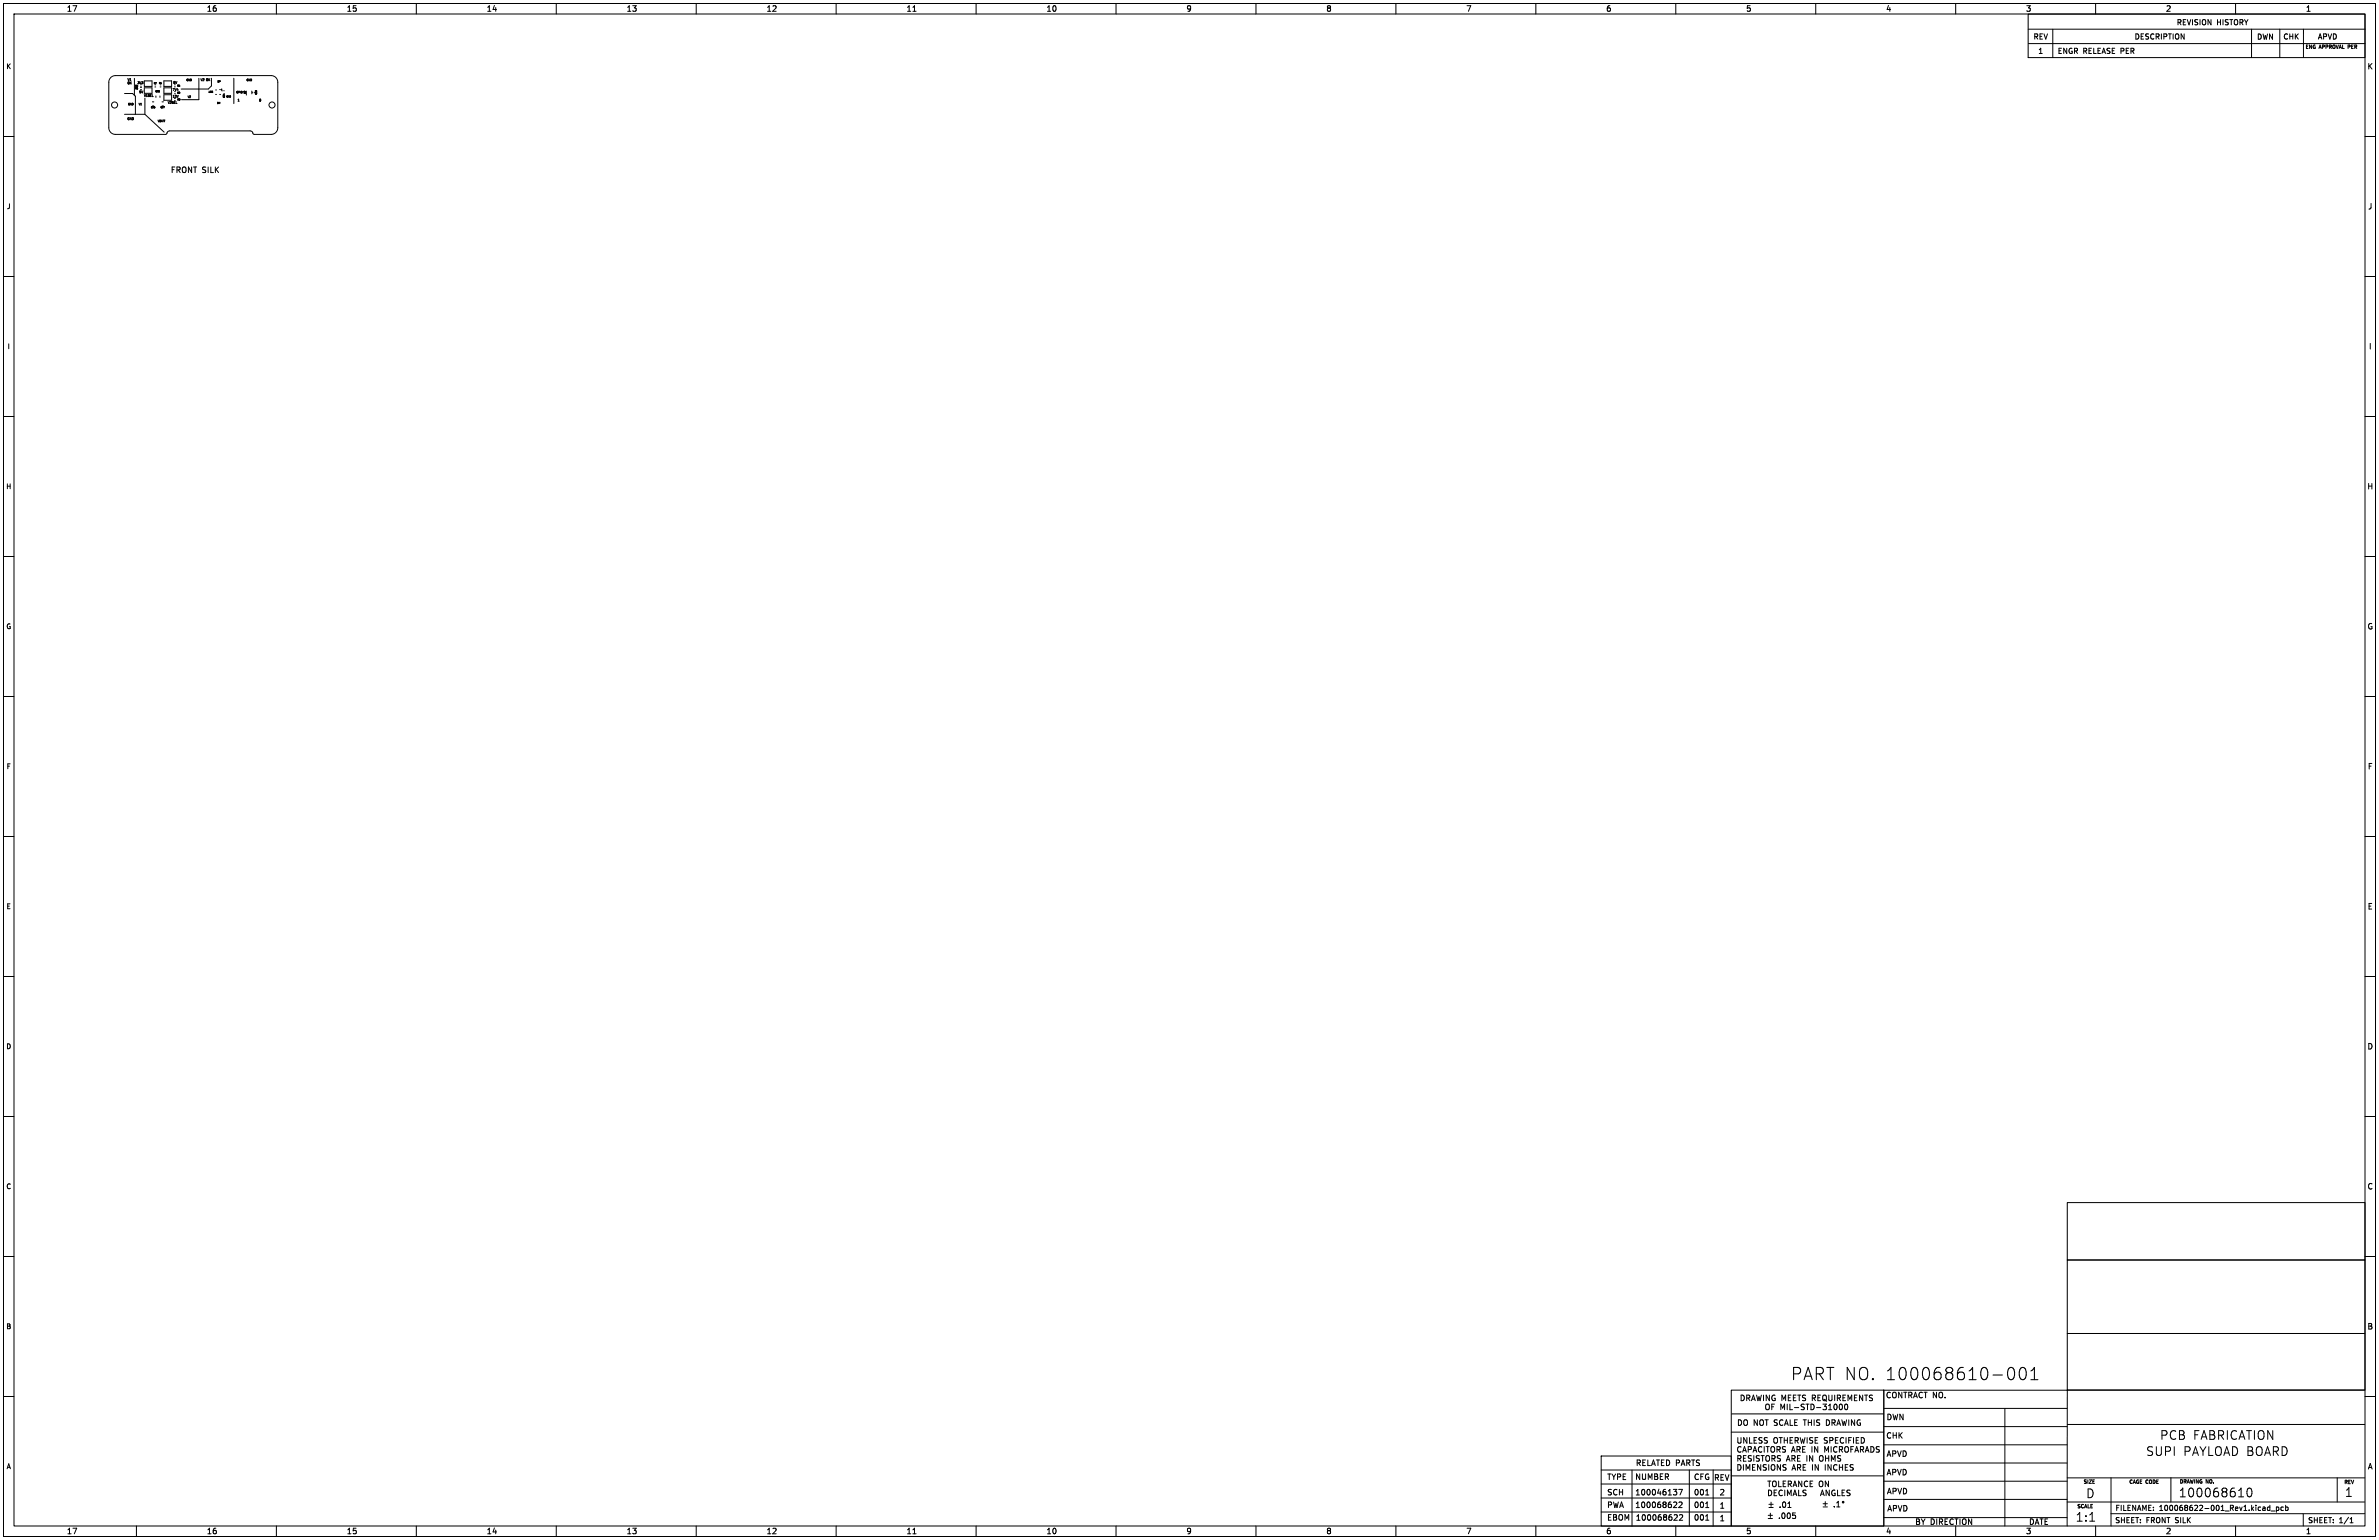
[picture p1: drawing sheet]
<svg xmlns="http://www.w3.org/2000/svg" width="864mm" height="559mm" viewBox="0 0 864 559" stroke-linecap="round" stroke-linejoin="round" font-family="sans-serif">
<defs><g id="words">
<text font-size="6.2" x="649.8" y="501.4">PART NO. 100068610-001</text>
<g font-size="4.4">
<text x="784.1" y="522.7">PCB FABRICATION</text>
<text x="779" y="528.6">SUPI</text>
<text x="792.4" y="528.6">PAYLOAD BOARD</text>
<text x="757.3" y="543.9">D</text>
<text x="790.7" y="543.6">100068610</text>
<text x="851.2" y="543.5">1</text>
<text x="753.3" y="552.4">1:1</text>
</g>
<g font-size="2.8">
<text x="24.1" y="4.5">17</text>
<text x="74.9" y="4.5">16</text>
<text x="125.7" y="4.5">15</text>
<text x="176.5" y="4.5">14</text>
<text x="227.3" y="4.5">13</text>
<text x="278.1" y="4.5">12</text>
<text x="328.9" y="4.5">11</text>
<text x="379.7" y="4.5">10</text>
<text x="430.5" y="4.5">9</text>
<text x="481.3" y="4.5">8</text>
<text x="532.1" y="4.5">7</text>
<text x="582.9" y="4.5">6</text>
<text x="633.7" y="4.5">5</text>
<text x="684.5" y="4.5">4</text>
<text x="735.3" y="4.5">3</text>
<text x="786.1" y="4.5">2</text>
<text x="836.9" y="4.5">1</text>
<text x="859.3" y="25.5">K</text>
<text x="61.8" y="63.1">FRONT SILK</text>
<text x="859.5" y="76.3">J</text>
<text x="859.8" y="127.1">I</text>
<text x="859.3" y="177.9">H</text>
<text x="859.3" y="228.7">G</text>
<text x="859.5" y="279.5">F</text>
<text x="859.4" y="330.3">E</text>
<text x="859.3" y="381.1">D</text>
<text x="859.3" y="431.9">C</text>
<text x="859.3" y="482.7">B</text>
<text x="671.6" y="510.3">MIL-STD-</text>
<text x="636.4" y="517.6">NOT</text>
<text x="638.3" y="517.6">DO SCALE THIS DRAWING</text>
<text x="684.6" y="522.3">CHK</text>
<text x="593.7" y="532.2">RELATED PARTS</text>
<text x="630.2" y="529">UNLESS</text>
<text x="684.7" y="528.9">APVD</text>
<text x="794.5" y="529">ARE IN</text>
<text x="802.5" y="529">ARE</text>
<text x="806.7" y="529">INCHES</text>
<text x="859.5" y="533.5">A</text>
<text x="583.3" y="537.3">TYPE</text>
<text x="593.5" y="537.2">NUMBER</text>
<text x="614.8" y="537.3">CFG</text>
<text x="622.1" y="537.5">REV</text>
<text x="684.7" y="535.6">APVD</text>
<text x="583.3" y="542.9">SCH</text>
<text x="593.5" y="542.9">100046137</text>
<text x="614.8" y="542.9">001</text>
<text x="624.1" y="542.9">2</text>
<text x="641.4" y="541.5">TOLERANCE ON</text>
<text x="666.1" y="541.5">DECIMALS</text>
<text x="684.8" y="542.5">APVD</text>
<text x="687.6" y="541.5">AN</text>
<text x="583.3" y="547.4">PWA</text>
<text x="593.5" y="547.4">100068622</text>
<text x="614.8" y="547.4">001</text>
<text x="624.1" y="547.7">1</text>
<text x="645.8" y="547.4">.01</text>
<text x="692.5" y="548.7">APVD</text>
<text x="24.1" y="556.9">17</text>
<text x="74.9" y="556.9">16</text>
<text x="125.7" y="556.9">15</text>
<text x="176.5" y="556.9">14</text>
<text x="227.3" y="556.9">13</text>
<text x="278.1" y="556.9">12</text>
<text x="328.9" y="556.9">11</text>
<text x="379.7" y="556.9">10</text>
<text x="430.5" y="556.9">9</text>
<text x="481.3" y="556.9">8</text>
<text x="532.1" y="556.9">7</text>
<text x="582.9" y="556.9">6</text>
<text x="583.3" y="552">EBOM</text>
<text x="593.7" y="552">100068622</text>
<text x="614.8" y="552">001</text>
<text x="624.1" y="552.2">1</text>
<text x="633.7" y="556.9">5</text>
<text x="684.5" y="556.9">4</text>
<text x="695.1" y="553.6">BY DIRECTION</text>
<text x="735.3" y="556.9">3</text>
<text x="736.4" y="553.6">DATE</text>
<text x="786.1" y="556.9">2</text>
<text x="836.9" y="556.9">1</text>
</g>
<g font-size="2.7">
<text x="790.1" y="9.4">REVISION</text>
<text x="804.6" y="9.4">HISTORY</text>
<text x="738" y="14.6">REV</text>
<text x="774.8" y="14.6">DESCRIPTION</text>
<text x="819.2" y="14.6">DWN</text>
<text x="828.7" y="14.6">CHK</text>
<text x="841.3" y="14.6">APVD</text>
<text x="739.8" y="19.8">1</text>
<text x="746.8" y="19.8">ENGR RELEASE PER</text>
<text x="767.8" y="548.5">FILENAME:</text>
<text x="783.7" y="548.5">100068622-001_Rev1.kicad_pcb</text>
<text x="767.7" y="552.9">SHEET: FRONT SILK</text>
<text x="837.7" y="552.9">SHEET: 1/1</text>
</g>
<g font-size="2.5">
<text x="2.2" y="25.3">K</text>
<text x="2.4" y="76.1">J</text>
<text x="2.6" y="126.9">I</text>
<text x="2.1" y="177.7">H</text>
<text x="2.2" y="228.5">G</text>
<text x="2.3" y="279.3">F</text>
<text x="2.2" y="330.1">E</text>
<text x="2.2" y="380.9">D</text>
<text x="2.2" y="431.7">C</text>
<text x="2.2" y="482.5">B</text>
<text x="2.3" y="533.3">A</text>
</g>
<g font-size="1.8">
<text x="836.8" y="18">ENG</text>
<text x="841.9" y="18">APPROVAL PER</text>
<text x="756.2" y="538.6">SIZE</text>
<text x="772.8" y="538.6">CAGE CODE</text>
<text x="791.1" y="538.5">DRAWING NO.</text>
<text x="850.8" y="538.7">REV</text>
<text x="753.9" y="547.5">SCALE</text>
</g>
<g font-size="1.1">
<text x="46.2" y="29.4">V1</text>
<text x="72.7" y="29.4">V2</text>
<text x="75" y="29.4">OK</text>
<text x="46.2" y="30.6">OK</text>
<text x="49.8" y="30.5">3V3</text>
<text x="50.5" y="33.8">5V</text>
<text x="62.6" y="33">7V4</text>
<text x="62.6" y="35.4">12V</text>
<text x="62.8" y="30.4">5V</text>
<text x="60.8" y="37.7">V2SEL</text>
<text x="86.2" y="36.8">1</text>
<text x="94" y="36.8">0</text>
<text x="46.2" y="43.6">GND</text>
</g>
<g font-size=".9">
<text x="67.6" y="29.4">GND</text>
<text x="89.5" y="29.4">GND</text>
<text x="68.1" y="35.5">V2</text>
<text x="85.7" y="33.8">GPIO</text>
<text x="46.4" y="38.2">GND</text>
<text x="50.3" y="38.2">V1</text>
<text x="57.2" y="44.3">VBATT</text>
</g>
<g font-size=".7">
<text x="78.9" y="29.9">DP</text>
<text x="48.9" y="32.5">R6</text>
<text x="48.9" y="31.6">R3</text>
<text x="55.7" y="30.7">R7</text>
<text x="56.3" y="33.6">C26</text>
<text x="57.6" y="30.6">R4</text>
<text x="64.2" y="34.2">R8</text>
<text x="64.2" y="31.6">R5</text>
<text x="75.7" y="33.7">USB</text>
<text x="81.7" y="35.6" transform="rotate(-90 81.7 35.6)">C24</text>
<text x="82.2" y="35.3">GND</text>
<text x="89.3" y="34.2" transform="rotate(-90 89.3 34.2)">U9</text>
<text x="93.4" y="34.4" transform="rotate(-90 93.4 34.4)">C23</text>
<text x="54.7" y="39.4">C25</text>
<text x="58.2" y="39.4">C27</text>
<text x="64.3" y="36.6">R9</text>
<text x="78.8" y="37.7">DM</text>
</g>
</g></defs>
<g fill="none" stroke="#000" stroke-width=".36">
<path d="M1.3 1.3h861v556.2h-861zM5.1 5.1h853.4v548.6h-853.4zM49.5 1.3v3.8M100.3 1.3v3.8M151.1 1.3v3.8M201.9 1.3v3.8M252.7 1.3v3.8M303.5 1.3v3.8M331.4 4.1h1.1M354.3 1.3v3.8M405.1 1.3v3.8M455.9 1.3v3.8"/>
<path d="M506.7 1.3v3.8M557.5 1.3v3.8M608.3 1.3v3.8M659.1 1.3v3.8M709.9 1.3v3.8M736.2 5.1h122.3v15.8h-122.3zM736.2 10.6h122.3M736.3 15.8h122.2M745.2 10.6v10.3M760.7 1.3v3.8M811.5 1.3v3.8M817.3 10.6v10.3"/>
<path d="M827.6 10.6v10.3M836.2 10.6v10.3M40.2 28.1l.9-.5 .8-.2h56.5a2.41 2.41 0 0 1 2.4 2.4v16.6a2.41 2.41 0 0 1-2.4 2.4h-6.2l-.7-1.1-.7-.2h-29.2l-.7 .2-.8 1.1h-18.2a2.41 2.41 0 0 1-2.4-2.4v-16.6zM45.2 33.9h3l.9 1v6.6M48.8 28.4v6.1M51 31.5h.3M51 31.7h.3M51 32.5h.3M52.4 34.3l.2 .8 .3-.8M52.4 31.9h2.8v2h-2.8zM52.4 29.4h2.8v2h-2.8zM52.6 35.6v5.9"/>
<path d="M53.1 35.1h.4M53.1 34.5l.2-.2v.8M53.8 34.4l.4 .3M53.9 34.4h-.1M54.2 34.7v.1M54.2 34.8v.2h-.4M54.3 34.3l-.4 .1M54.6 34.7h.2M54.9 34.3h-.3v.8h.3M55.3 34.3v.8h.3M55.3 37h.5M55.3 38.4h.5"/>
<path d="M56.2 38.9h.1M56.2 38.9v.2M56.2 39.1h.1M56.2 31.5h.3M56.6 34.8v.5M58.1 34.8v.5M58.1 31.5h.3M58.8 37h.5M58.8 38.4h.5M59.4 38.7h.3l-.2 .5M59.5 31.9h2.8v2h-2.8zM59.5 29.4h2.8v2h-2.8z"/>
<path d="M59.5 34.4h2.8v2h-2.8zM63.3 31.5h.3M63.4 34h.3M72.2 28.4v7.8h-6.3M76.8 28.4v2.8l-1.2 1.1h-9.8M78.3 34.3h.3M78.3 32.6h.3M79.7 32.5h.3M79.8 34.3h.3M80.6 32.8v.2M81.3 32.8v.2M81.4 34v.3"/>
<path d="M84.9 28.4v9.2M89.4 33.1v1.4M91.4 33.1v1M91.6 33.4v.3M92.3 33.4v.3M1.3 49.5h3.8M45.2 41.5h7.4M52.6 41.5l7 6.5M858.5 49.5h3.8M1.3 100.3h3.8M858.5 100.3h3.8M1.3 151.1h3.8"/>
<path d="M858.5 151.1h3.8M1.3 201.9h3.8M858.5 201.9h3.8M1.3 252.7h3.8M858.5 252.7h3.8M1.3 303.5h3.8M858.5 303.5h3.8M1.3 354.3h3.8M858.5 354.3h3.8M1.3 405.1h3.8M858.5 405.1h3.8M750.4 436.4h108.1v20.8h-108.1z"/>
<path d="M1.3 455.9h3.8M750.4 457.2h108.1v26.7h-108.1zM858.5 455.9h3.8M750.4 483.9h108.1v20.5h-108.1zM1.3 506.7h3.8M628.5 504.4h55.3v49.4h-55.3zM628.5 519.7h55.3M628.6 513.1h55.2M631.1 515.2a1.03 1.03 0 0 1 1.1 1 1.03 1.03 0 0 1-1.1 1zM632 506.2a1.03 1.03 0 0 1 1.2 1 1.03 1.03 0 0 1-1.2 1.1zM633.3 515.3l.2-.1a.68 .68 0 0 1 .9 .7v.6a.68 .68 0 0 1-.7 .8 .68 .68 0 0 1-.7-.8zM634.1 507.3l.9-.1 .1-.8-1-.2v2.1"/>
<path d="M634.6 507.3l.6 1M635.8 508.3l.7-2.1 .7 2.1M636 507.7h1M637.7 506.2l.4 2.1 .4-1.5 .4 1.5 .5-2.1M640.2 506.2v2.1M641.2 509.6l.2-.1a.68 .68 0 0 1 .9 .7v.6a.68 .68 0 0 1-.7 .8 .68 .68 0 0 1-.7-.8zM642.3 506.2v2.1l-1.2-2.1v2.1M643.2 510.5h.6M644.1 509.5h-.9v2M644.3 506.3a.92 .92 0 0 0-1.1 1 .92 .92 0 0 0 1.2 .8v-.7h-.4M646.5 511.5v-2l.6 1.4 .7-1.4v2M646.8 508.3v-2.1l.7 1.5 .7-1.5v2.1"/>
<path d="M648.8 509.5v2M649.2 507.2h.6M649.7 509.5v2h1M650.1 506.2h-.9v2.1h.9M651 507.2h.7M651.4 510.8h1.5M652 506.2h-1v2.1h1M652.6 506.2h1.1M653.1 506.2v2.1M655 509.6l-1.1 .1v.6l.9 .4 .2 .4-.4 .4-.8-.1M655.5 506.3l-1.1 .1v.6l.9 .4 .2 .5-.4 .4-.8-.1M655.6 509.5h1.1"/>
<path d="M656.1 509.5v2M657.4 509.5a1.03 1.03 0 0 1 1.2 1 1.03 1.03 0 0 1-1.2 1zM657.9 507.3l.9-.1 .1-.8-1-.2v2.1M658.4 507.3l.6 1M659.4 510.8h1.6M659.9 507.2h.7M660.9 506.2h-1v2.1h1M661.7 509.5h1.3l-.7 .8 .6 .2v.8l-.3 .2-.9-.2M661.9 506.3l.2-.1a.68 .68 0 0 1 .9 .7v.7a.68 .68 0 0 1-.7 .7 .68 .68 0 0 1-.6-.7zM662 507.8l1.1 .6M663.8 511.5h1.1M663.8 510.1l.6-.6v2"/>
<path d="M663.9 506.2v1.7l.4 .4 .7-.4v-1.7M666 509.6l.2-.1a1.08 1.08 0 0 1 .7 1 1.08 1.08 0 0 1-.7 1 1.35 1.35 0 0 1-.2-1.9zM666 506.2v2.1M667 507.3l.9-.1 .1-.8-1-.2v2.1M667.5 507.3l.6 1M667.9 509.6l.2-.1a1.08 1.08 0 0 1 .7 1 1.08 1.08 0 0 1-.7 1 1.35 1.35 0 0 1-.2-1.9zM669 507.2h.7M669.9 509.6l.2-.1a1.08 1.08 0 0 1 .7 1 1.08 1.08 0 0 1-.7 1 1.35 1.35 0 0 1-.2-1.9zM670 506.2h-1v2.1h1M670.8 508.3v-2.1l.7 1.5 .7-1.5v2.1M673.2 507.2h.6M674.1 506.2h-.9v2.1"/>
<path d="M676.2 506.2v2.1l-1.2-2.1v2.1M676.8 506.2h1.2M677.4 506.2v2.1M679.7 506.3l-.7-.1-.4 .4 .2 .5 .6 .2M683.8 517.7h66.6M683.8 511.1h66.6M683.8 504.5v49.2M685.3 513.1a1.03 1.03 0 0 1 1.2 1.1 1.03 1.03 0 0 1-1.2 1zM686.2 505.4a.9 .9 0 0 0-1.2 .8 .9 .9 0 0 0 1.2 .8M687.2 513.1l.4 2.1 .4-1.5 .4 1.5 .5-2.1M687.3 505.3l.2-.1a.68 .68 0 0 1 .9 .7v.6a.68 .68 0 0 1-.7 .7 .68 .68 0 0 1-.7-.7zM690.4 505.2v2l-1.2-2v2"/>
<path d="M690.8 513.1v2.1l-1.1-2.1v2.1M691.1 505.2h1.1M691.6 505.2v2M692.9 506.2h1l.1-.8-1.1-.2v2M693.4 506.2l.7 1M694.6 507.2l.7-2 .7 2M694.8 506.6h1M697.8 505.4a.9 .9 0 0 0-1.2 .8 .9 .9 0 0 0 1.2 .8M698.4 505.2h1.2M699 505.2v2M703 505.2v2l-1.2-2v2M703.9 505.5l.4-.3a.68 .68 0 0 1 .9 .7v.6a.68 .68 0 0 1-.7 .7 .68 .68 0 0 1-.7-.7z"/>
<path d="M706.1 507v.2M727.8 511.1v42.6M750.4 504.4v49.3M750.5 516.9h107.9M858.5 504.4h-174.7M858.5 506.7h3.8M581.2 528.3h47.3v25.5h-47.3zM581.2 538.5h47.3M581.2 533.4h47.3M592.4 533.4v20.3M613.2 533.4v20.3M621.9 533.4v20.3"/>
<path d="M628.5 535.5h55.2M630.8 521.6v1.7l.4 .4 .8-.4v-1.7M630.8 531.5a1.03 1.03 0 0 1 1.2 1 1.03 1.03 0 0 1-1.2 1zM630.8 528.2v2M631.3 529.2l.7 1M632 525.1a.82 .82 0 0 0-1 0 .82 .82 0 0 0-.2 1M632.6 526.9l.7-2 .6 2M632.9 528.2v2h.9M632.9 531.5v2M633.8 533.5v-2l.7 1.4 .7-1.4v2M634.1 521.6v2.1l-1.1-2.1v2.1M635.1 521.6v2.1h1"/>
<path d="M635.4 526l.4-.4-.1-.5-1.1-.2v2M635.8 529.8l-.4 .4-.8-.1M636.2 532.4h.6M636.4 526.9l.6-2 .7 2M636.7 528.2v2M636.8 522.6h.6M637.1 531.5h-.9v2h.9M637.7 521.6h-.9v2.1h.9M638.7 529.8l-.4 .4-.8-.1M639.2 531.5v2l-1.2-2v2M639.6 525.1a.82 .82 0 0 0-1.1 0 .82 .82 0 0 0-.2 1M639.7 521.7l-1.1 .1v.6l.9 .4 .2 .5-.4 .4-.8-.1"/>
<path d="M639.8 528.2v2M640.4 524.9v2M641.1 524.9h1.2M641.1 529.9l.4 .3 .8-.3M641.2 531.5h-.8l-.4 .3 .2 .5 .9 .4v.6l-1.1 .1M641.6 521.7l-1.1 .1v.6l.9 .4 .2 .5-.4 .4-.8-.1M641.7 524.9v2M641.7 537.4h1.2M642.1 531.5v2M642.3 537.4v2.1M642.9 525.2l.4-.3a.68 .68 0 0 1 .9 .7v.7a.68 .68 0 0 1-.7 .7 .68 .68 0 0 1-.7-.7zM643 531.7l.4-.2a.68 .68 0 0 1 .9 .6v.7a.68 .68 0 0 1-.7 .7 .68 .68 0 0 1-.7-.7z"/>
<path d="M643.2 529.2l1-.1 .1-.7-1.1-.2v2M643.4 538.8v-.7a.68 .68 0 0 1 .7-.7 .68 .68 0 0 1 .7 .7v.7M643.7 529.2l.7 1M644 521.9l.4-.3a.68 .68 0 0 1 .9 .7v.7a.68 .68 0 0 1-.7 .7 .68 .68 0 0 1-.7-.7zM645.1 526l.9-.1 .1-.8-1-.2v2M645.6 526l.6 .9M645.7 537.4v2.1M645.8 521.6h1.2M646.3 528.3l-.7-.1-.4 .4 .2 .4 .8 .4v.6l-1 .1M646.3 531.5v2l-1.1-2v2M646.4 521.6v2.1M647.3 538.4h.7"/>
<path d="M647.7 522.6h1.1M647.7 521.6v2.1M648.2 525l-1.1 .1v.6l.9 .4 .2 .5-.4 .3-.8-.1M648.3 537.4h-1v2.1M648.4 531.5h-.8l-.4 .3 .2 .5 .9 .4v.6l-1.1 .1M648.5 530.2l.6-2 .7 2M648.7 529.6h.9M648.8 521.6v2.1M649.8 522.6h.7M649.9 538.5l.4-.4-.1-.5-1.1-.2v2.1M650.3 526.9l.7-2 .7 2M650.5 529.2l1-.1 .1-.7-1.1-.2v2"/>
<path d="M650.5 526.4h1M650.5 533.5l.7-2 .6 2M650.7 532.9h1M650.8 521.6h-1v2.1h1M650.9 539.5l.7-2.1 .6 2.1M651 529.2l.7 1M651.7 522.7l.9-.1 .1-.8-1-.2v2.1M652.1 522.7l.7 1M652.3 526l1-.1 .1-.8-1.1-.2v2M652.5 529.1h.7M652.5 532.5l1-.1 .1-.8-1.1-.1v2M652.8 526l.7 .9"/>
<path d="M653 532.5l.7 1M653.5 521.6l.5 2.1 .4-1.5 .3 1.5 .5-2.1M653.5 528.2h-1v2h1M654.1 537.4v2.1l-1.2-2.1v2.1M654.4 525.9h.6M654.6 532.4h.6M655.3 524.9h-.9v2h.9M655.5 531.5h-.9v2h.9M655.9 528.2v2M656 521.6v2.1M656.2 537.6a.82 .82 0 0 0-1 0 .82 .82 0 0 0-.2 1M657.1 538.4h.7"/>
<path d="M657.7 524.9v2M657.9 531.5v2M658 521.7l-.7-.1-.4 .4 .2 .5 .8 .4v.6l-1 .1M658 528.2v2l-1.1-2v2M658 537.4h-.9v2.1M658.9 522.6h.7M659.9 521.6h-1v2.1h1M659.9 524.9v2l-1.2-2v2M660.1 531.5v2l-1.2-2v2M660.4 538.8v-.7a.68 .68 0 0 1 .6-.7 .68 .68 0 0 1 .7 .7v.7M660.7 528.3l.2-.1a.68 .68 0 0 1 .9 .7v.6a.68 .68 0 0 1-.7 .7 .68 .68 0 0 1-.6-.7zM662.4 526.9v-2l.7 1.5 .6-1.5v2"/>
<path d="M662.6 531.5v2M662.7 529.1h1.1M662.7 528.2v2M663.4 521.7l-1.1 .1v.6l.9 .4 .2 .5-.4 .4-.8-.1M663.8 537.4v2.1l-1.2-2.1v2.1M663.8 528.2v2M664.2 522.7l1-.1 .1-.8-1.1-.2v2.1M664.7 524.9v2M664.7 531.5v2l-1.1-2v2M664.8 530.2v-2l.7 1.4 .7-1.4v2M666.3 522.6h.6M666.8 531.6a.9 .9 0 0 0-1.2 .9 .9 .9 0 0 0 1.2 .8"/>
<path d="M666.8 525.1a.9 .9 0 0 0-1.2 .8 .9 .9 0 0 0 1.2 .8M667.2 521.6h-.9v2.1h.9M667.7 526l1-.1 .1-.8-1.1-.2v2M667.7 531.5v2M667.7 532.4h1.2M668.2 528.3l-1.1 .1v.6l.9 .3 .2 .5-.4 .4-.8-.1M668.2 526l.7 .9M668.9 531.5v2M669.3 521.8a.9 .9 0 0 0-1.3 .9 .9 .9 0 0 0 1.3 .8M669.8 532.4h.7M669.9 525l.2-.1a.68 .68 0 0 1 .9 .7v.7a.68 .68 0 0 1-.7 .7 .68 .68 0 0 1-.6-.7zM670.1 521.6v2.1"/>
<path d="M670.8 531.5h-1v2h1M671.1 522.6h.7M671.9 525.9h.7M672.1 521.6h-1v2.1M672.7 531.5l-1 .1v.6l.9 .4 .1 .5-.3 .4-.8-.1M672.8 521.6v2.1M672.8 524.9h-.9v2M673.3 526.9l.7-2 .7 2M673.5 526.4h1M673.8 522.6h.7M674.8 521.6h-1v2.1h1M675.4 526l.9-.1 .1-.8-1-.2v2"/>
<path d="M675.7 521.6a1.03 1.03 0 0 1 1.1 1.1 1.03 1.03 0 0 1-1.1 1zM675.8 526l.7 .9M677.1 526.9l.7-2 .7 2M677.3 526.4h1M679.1 524.9a1.03 1.03 0 0 1 1.2 1 1.03 1.03 0 0 1-1.2 1zM682.2 525l-.7-.1-.4 .4 .2 .5 .8 .4v.5l-1 .1M683.8 537.5h66.6M683.8 530.9h66.6M683.8 524.3h66.6M750.4 536.3h108M766.3 536.3v17.4M788.1 536.2v8.8"/>
<path d="M848.4 536.3v8.7M49.5 553.7v3.8M100.3 553.7v3.8M151.1 553.7v3.8M201.9 553.7v3.8M252.7 553.7v3.8M303.5 553.7v3.8M331.4 556.6h1.1M354.3 553.7v3.8M405.1 553.7v3.8M455.9 553.7v3.8M506.7 553.7v3.8"/>
<path d="M557.5 553.7v3.8M581.2 548.6h47.3M581.2 543.6h47.3M607.4 540.4h1.3l-.7 .8M608.3 545l.4 .4-.1 .5-1.2 1.1h1.3M608.3 553.7v3.8M608.5 541.3l.2 .3-.2 .8M608.5 549.6l.4 .4-.1 .5-1.2 1.1h1.3M609.4 540.4h1.3l-.8 2.1M609.5 545.2l.7-.2 .4 .6-1.2 1.4h1.2M609.7 549.8l.7-.2 .4 .6-1.2 1.4h1.2M619.2 551.6h1.1"/>
<path d="M619.2 547h1.1M619.2 542.5h1.1M641.9 549.9h1.5M641.9 551h1.5M642 540.7v2l1-.3M642.1 545.8h1.6M642.1 547h1.6M642.7 549.1v1.5M642.9 545.1v1.5M644 540.7v2h1M645.9 550.8v.2M646 542.4l.4 .3 .6-.2"/>
<path d="M647.1 549.1l.2-.1a1.08 1.08 0 0 1 .7 1 1.08 1.08 0 0 1-.7 1 1.35 1.35 0 0 1-.2-1.9zM647.9 540.7v2M648.9 540.7v2M649 547h1.2M649 549.1l.2-.1a1.08 1.08 0 0 1 .7 1 1.08 1.08 0 0 1-.7 1 1.35 1.35 0 0 1-.2-1.9zM650.2 540.7v2M650.9 542.7l.7-2 .6 2M651.7 549h-.9l-.1 .9h1v.9l-.2 .2-.8-.2M652.9 540.7v2h1M655.6 542.3l-.4 .4-.7-.1M659.1 553.7v3.8M660.9 542.7l.6-2 .7 2"/>
<path d="M661.8 545.6h1.6M661.8 546.8h1.6M662.6 544.9v1.5M664 540.7v2l-1.1-2v2M665.3 540.8l-.3 .4M665.9 546.6v.2M666.2 541.9v.6l-.4 .2-.8-.5M666.7 546.8h1.2M666.7 545.4l.6-.6v2M667 540.7v2h1M668.7 540.7v2h1M671.6 542.3l-.4 .4-.8-.1"/>
<path d="M683.8 550.7h66.6M683.8 544.1h66.6M685.3 548.3l.7-2 .6 2M685.5 547.7h1M687.3 547.3l1-.1 .1-.7-1.1-.2v2M689.1 546.3l.6 2 .7-2M691.6 546.3h-.5v2h.5M709.9 553.7v3.8M750.4 545h108M758.6 552h1.8M760.7 553.7v3.8M766.3 549.3h92.1"/>
<path d="M811.5 553.7v3.8M812.6 543.1h1.8M816.1 540.1l.3-.1a1.72 1.72 0 0 1 1.3 1.3 1.72 1.72 0 0 1-.7 1.7l-.3 .1a1.71 1.71 0 0 1-.7-2.8zM823.4 546.8l.6 .1M824 546.2v1.9M824 548l-.6 .1M824.4 548.3h1.5M826.3 546.9l.6-.1 .4 .4-.2 .8h-.8M826.3 546.8v1.9M828.9 546.9l-.6-.1-.3 .4 .2 .8h.7M829.7 546.9l.5-.1 .4 .4-.2 .8h-.7M829.7 546.2v1.9"/>
<path d="M836.1 549.4v4.3M853.1 552.6h1.1M853.1 551.2l.5-.6v2"/>
<circle cx="41.6" cy="38.1" r="1.1"/>
<circle cx="98.7" cy="38.1" r="1.1"/>
<circle cx="669.1" cy="545.1" r=".28"/>
</g>
<path d="M728.8 497.9a1.63 1.63 0 0 1 1-1.7 1.14 1.14 0 0 1 1.3 .8 2.29 2.29 0 0 1-1.3 3.6 1.63 1.63 0 0 1-1-1.7M733.4 496.6a1.06 1.06 0 0 1 1.1-.4 1.06 1.06 0 0 1 .8 .8 2.29 2.29 0 0 1-1.2 3.6 2.71 2.71 0 0 1-.7-4zM737.2 497.5l1.3-1.3v4.4M737.2 500.6h2.6" fill="none" stroke="#000" stroke-width=".38"/>
<path d="M80.2 32.5l.3-.2v.5z" fill="#000" stroke="#000" stroke-width=".36"/>
<use href="#words"/>
</svg>
